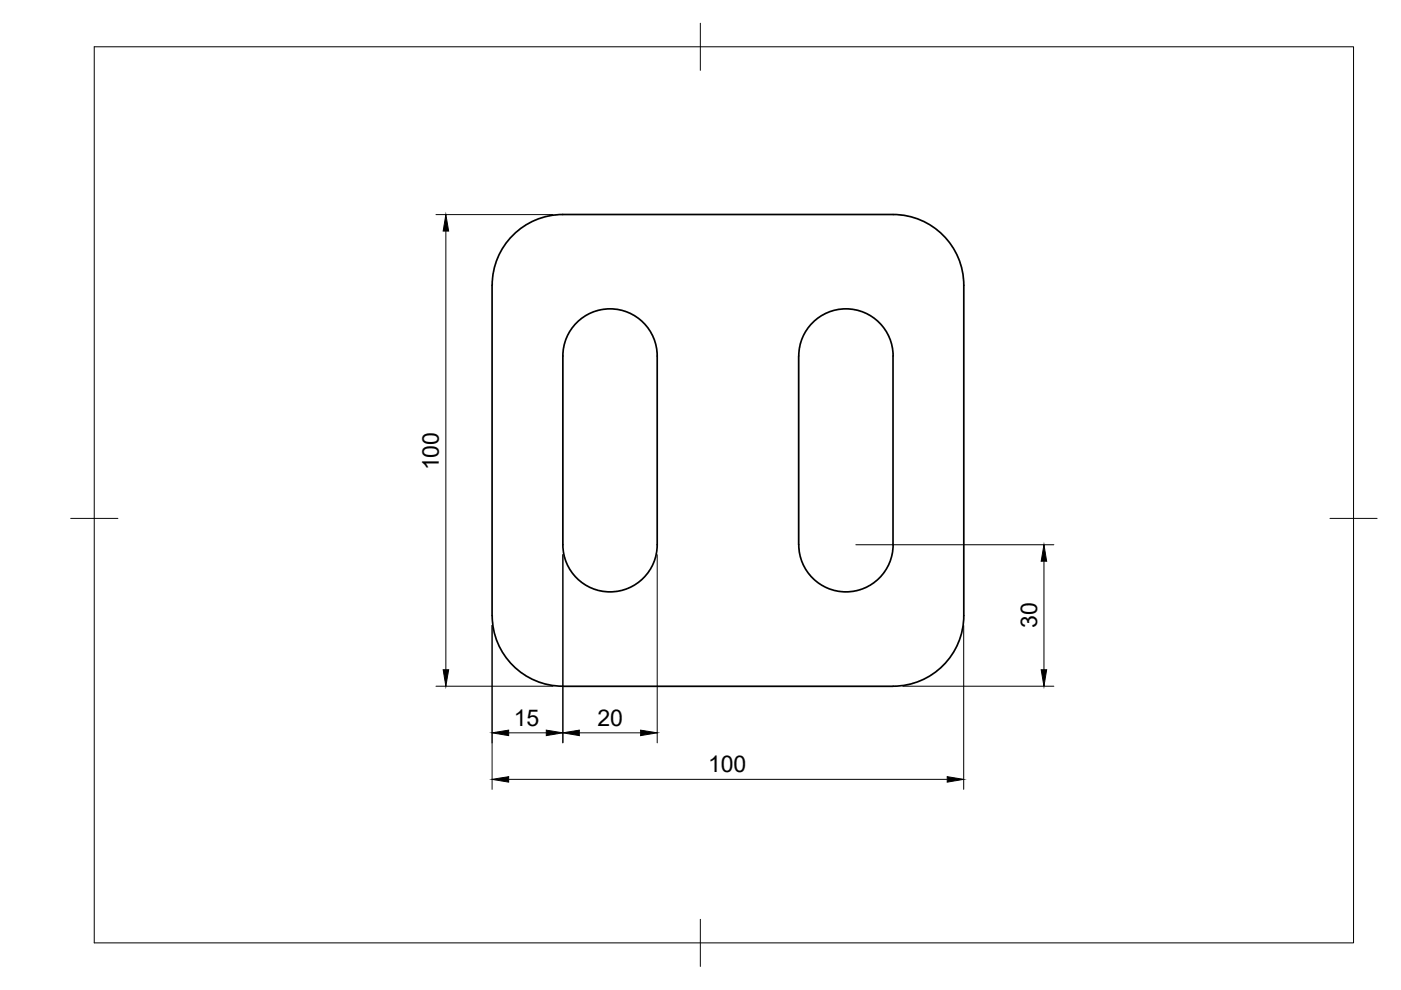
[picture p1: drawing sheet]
<svg xmlns="http://www.w3.org/2000/svg" width="297mm" height="210mm" viewBox="0 0 297 210" stroke-linecap="round" stroke-linejoin="round" font-family="sans-serif">
<defs><g id="words">
<g font-size="4.9">
<text x="93.1" y="99.7" transform="rotate(-90 93.1 99.7)">100</text>
<text x="219.9" y="133.2" transform="rotate(-90 219.9 133.2)">30</text>
<text x="108.9" y="153.9">15</text>
<text x="126.7" y="153.9">20</text>
<text x="150.1" y="163.8">100</text>
</g>
</g></defs>
<!-- layer: Visible -->
<path d="M119.3 45.5h70a15 15 0 0 1 15 15v70a15 15 0 0 1-15 15h-70M119.3 45.5a15 15 0 0 0-14.9 15M104.3 60.5v70M121.9 68.8a10 10 0 0 1 11-2.7 10 10 0 0 1 6.4 9.4v40a10 10 0 0 1-10 10 10 10 0 0 1-10-10v-40a10 10 0 0 1 2.6-6.7zM171.9 68.8a10 10 0 0 1 11-2.7 10 10 0 0 1 6.4 9.4l.1 40a10 10 0 0 1-10 10 10 10 0 0 1-10-10v-40a10 10 0 0 1 2.5-6.7zM104.4 130.5a15 15 0 0 0 14.9 15" fill="none" stroke="#000" stroke-width=".36"/>
<!-- layer: BORDER -->
<path d="M20 9.9h267v190h-267zM148.5 4.9v10M15 109.9h10M282 109.9h10M148.5 194.9v10" fill="none" stroke="#000" stroke-width=".21"/>
<!-- layer: FD_Dimensions -->
<g fill="none" stroke="#000" stroke-width=".21">
<path d="M92.4 45.5h24.8M94.5 49v93M119.3 117.6v39.9M139.3 117.6v39.9M181.4 115.5h42M221.3 119v23M104.3 132.6v34.8M204.3 132.6v34.8M92.4 145.5h24.8M107.8 155.4h8M122.8 155.4h13M191.4 145.5h32"/>
<path d="M107.8 165.2h93"/>
</g>
<path d="M94.5 45.5l.6 3.5h-1.1zM221.3 115.5l.6 3.5h-1.2zM94 142h1.1l-.6 3.5zM104.3 155.4l3.5-.6v1.2zM115.8 154.8l3.5 .6-3.5 .6zM119.3 155.4l3.5-.6v1.2zM135.8 154.8l3.5 .6-3.5 .6zM220.7 142h1.2l-.6 3.5zM104.3 165.2l3.5-.5v1.1zM200.8 164.7l3.5 .5-3.5 .6z" fill="#000" stroke="#000" stroke-width=".21"/>
<use href="#words"/>
</svg>
